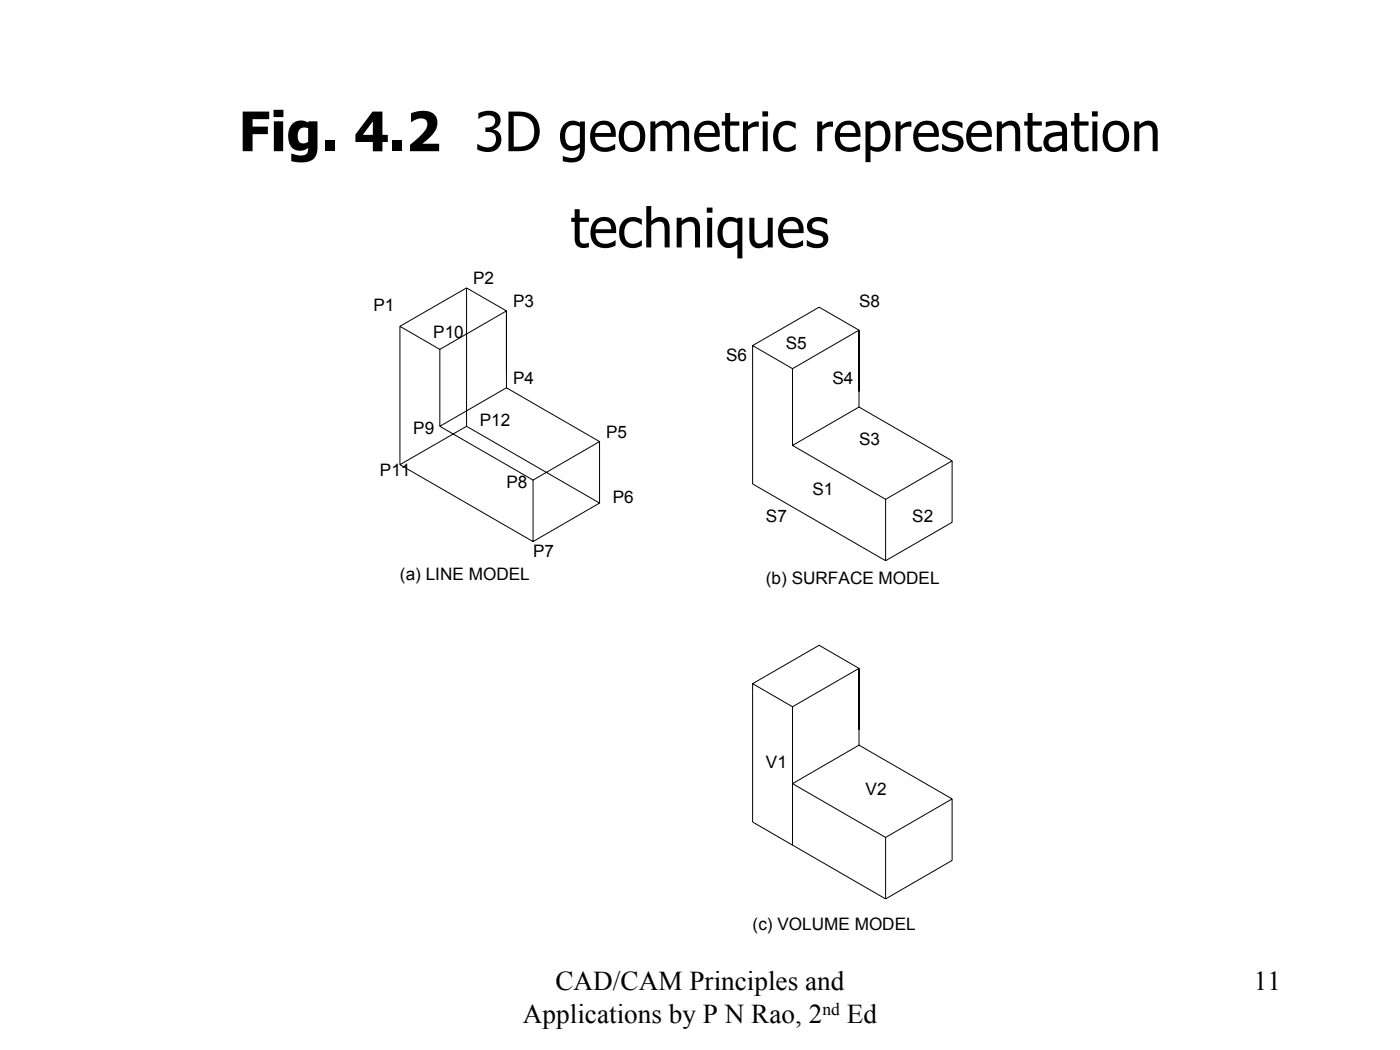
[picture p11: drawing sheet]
<svg xmlns="http://www.w3.org/2000/svg" width="254mm" height="190mm" viewBox="0 0 254 190" stroke-linecap="round" stroke-linejoin="round" font-family="sans-serif">
<defs><g id="words">
<g font-size="9.9">
<text x="43.3" y="27.4">Fig. 4.2</text>
<text x="86.1" y="27.4">3D geometric representation</text>
<text x="103.5" y="44.9">techniques</text>
</g>
<g font-size="4.9">
<text x="100.8" y="179.6">CAD/CAM Principles and</text>
<text x="227.5" y="179.6">11</text>
<text x="94.9" y="185.5">Applications by P N Rao, 2</text>
<text x="153.6" y="185.5">Ed</text>
</g>
<text font-size="3.2" x="149.2" y="184.1">nd</text>
<g font-size="3.1">
<text x="85.8" y="51.5">P2</text>
<text x="67.7" y="56.4">P1</text>
<text x="93.1" y="55.7">P3</text>
<text x="155.9" y="55.7">S8</text>
<text x="78.6" y="61.3">P10</text>
<text x="131.7" y="65.5">S6</text>
<text x="142.6" y="63.4">S5</text>
<text x="93.1" y="69.7">P4</text>
<text x="151" y="69.7">S4</text>
<text x="87.1" y="77.3">P12</text>
<text x="75" y="78.7">P9</text>
<text x="110" y="79.4">P5</text>
<text x="155.8" y="80.8">S3</text>
<text x="68.9" y="86.4">P11</text>
<text x="91.9" y="88.5">P8</text>
<text x="147.4" y="89.9">S1</text>
<text x="111.2" y="91.3">P6</text>
<text x="139" y="94.8">S7</text>
<text x="165.5" y="94.8">S2</text>
<text x="96.7" y="101">P7</text>
<text x="72.6" y="105.2">(a) LINE MODEL</text>
<text x="139" y="105.9">(b) SURFACE MODEL</text>
<text x="139" y="139.4">V1</text>
<text x="157.1" y="144.3">V2</text>
<text x="136.5" y="168.7">(c) VOLUME MODEL</text>
</g>
</g></defs>
<g fill="none" stroke="#000" stroke-width=".18">
<path d="M72.6 59.2v25.1M72.6 59.2l7.2 4.2M84.6 52.2v25.1M84.6 52.2l7.3 4.2M84.6 52.2l-12 7M91.9 56.4v14M91.9 56.4l-12.1 7M155.9 59.9v14M155.9 59.9l-7.3-4.2-12.1 7M155.9 59.9l-12.1 7M79.8 63.4v13.9M79.8 77.3l16.9 9.8"/>
<path d="M84.6 77.3l24.2 14M84.6 77.3l-12 7M91.9 70.4l16.9 9.7M91.9 70.4l-12.1 6.9M136.5 62.7v25.1l24.2 13.9M136.5 62.7l7.3 4.2M143.8 66.9v13.9M155.9 73.9l16.8 9.7M155.9 73.9l-12.1 6.9M72.6 84.3l24.1 14M96.7 87.1v11.2M108.8 91.3l-12.1 7"/>
<path d="M108.8 80.1v11.2M108.8 80.1l-12.1 7M143.8 80.8l16.9 9.8M160.7 90.6v11.1M172.7 83.6v11.2l-12 6.9M172.7 83.6l-12 7M136.5 124v25.1l24.2 14M136.5 124l7.3 4.2M143.8 128.2v25.1M155.9 121.3l-7.3-4.2-12.1 6.9M155.9 121.3v13.9M155.9 135.2l16.8 9.7"/>
<path d="M155.9 135.2l-12.1 7 16.9 9.7M155.9 121.3l-12.1 6.9M160.7 151.9v11.2M172.7 144.9v11.2l-12 7M172.7 144.9l-12 7"/>
</g>
<use href="#words"/>
</svg>
